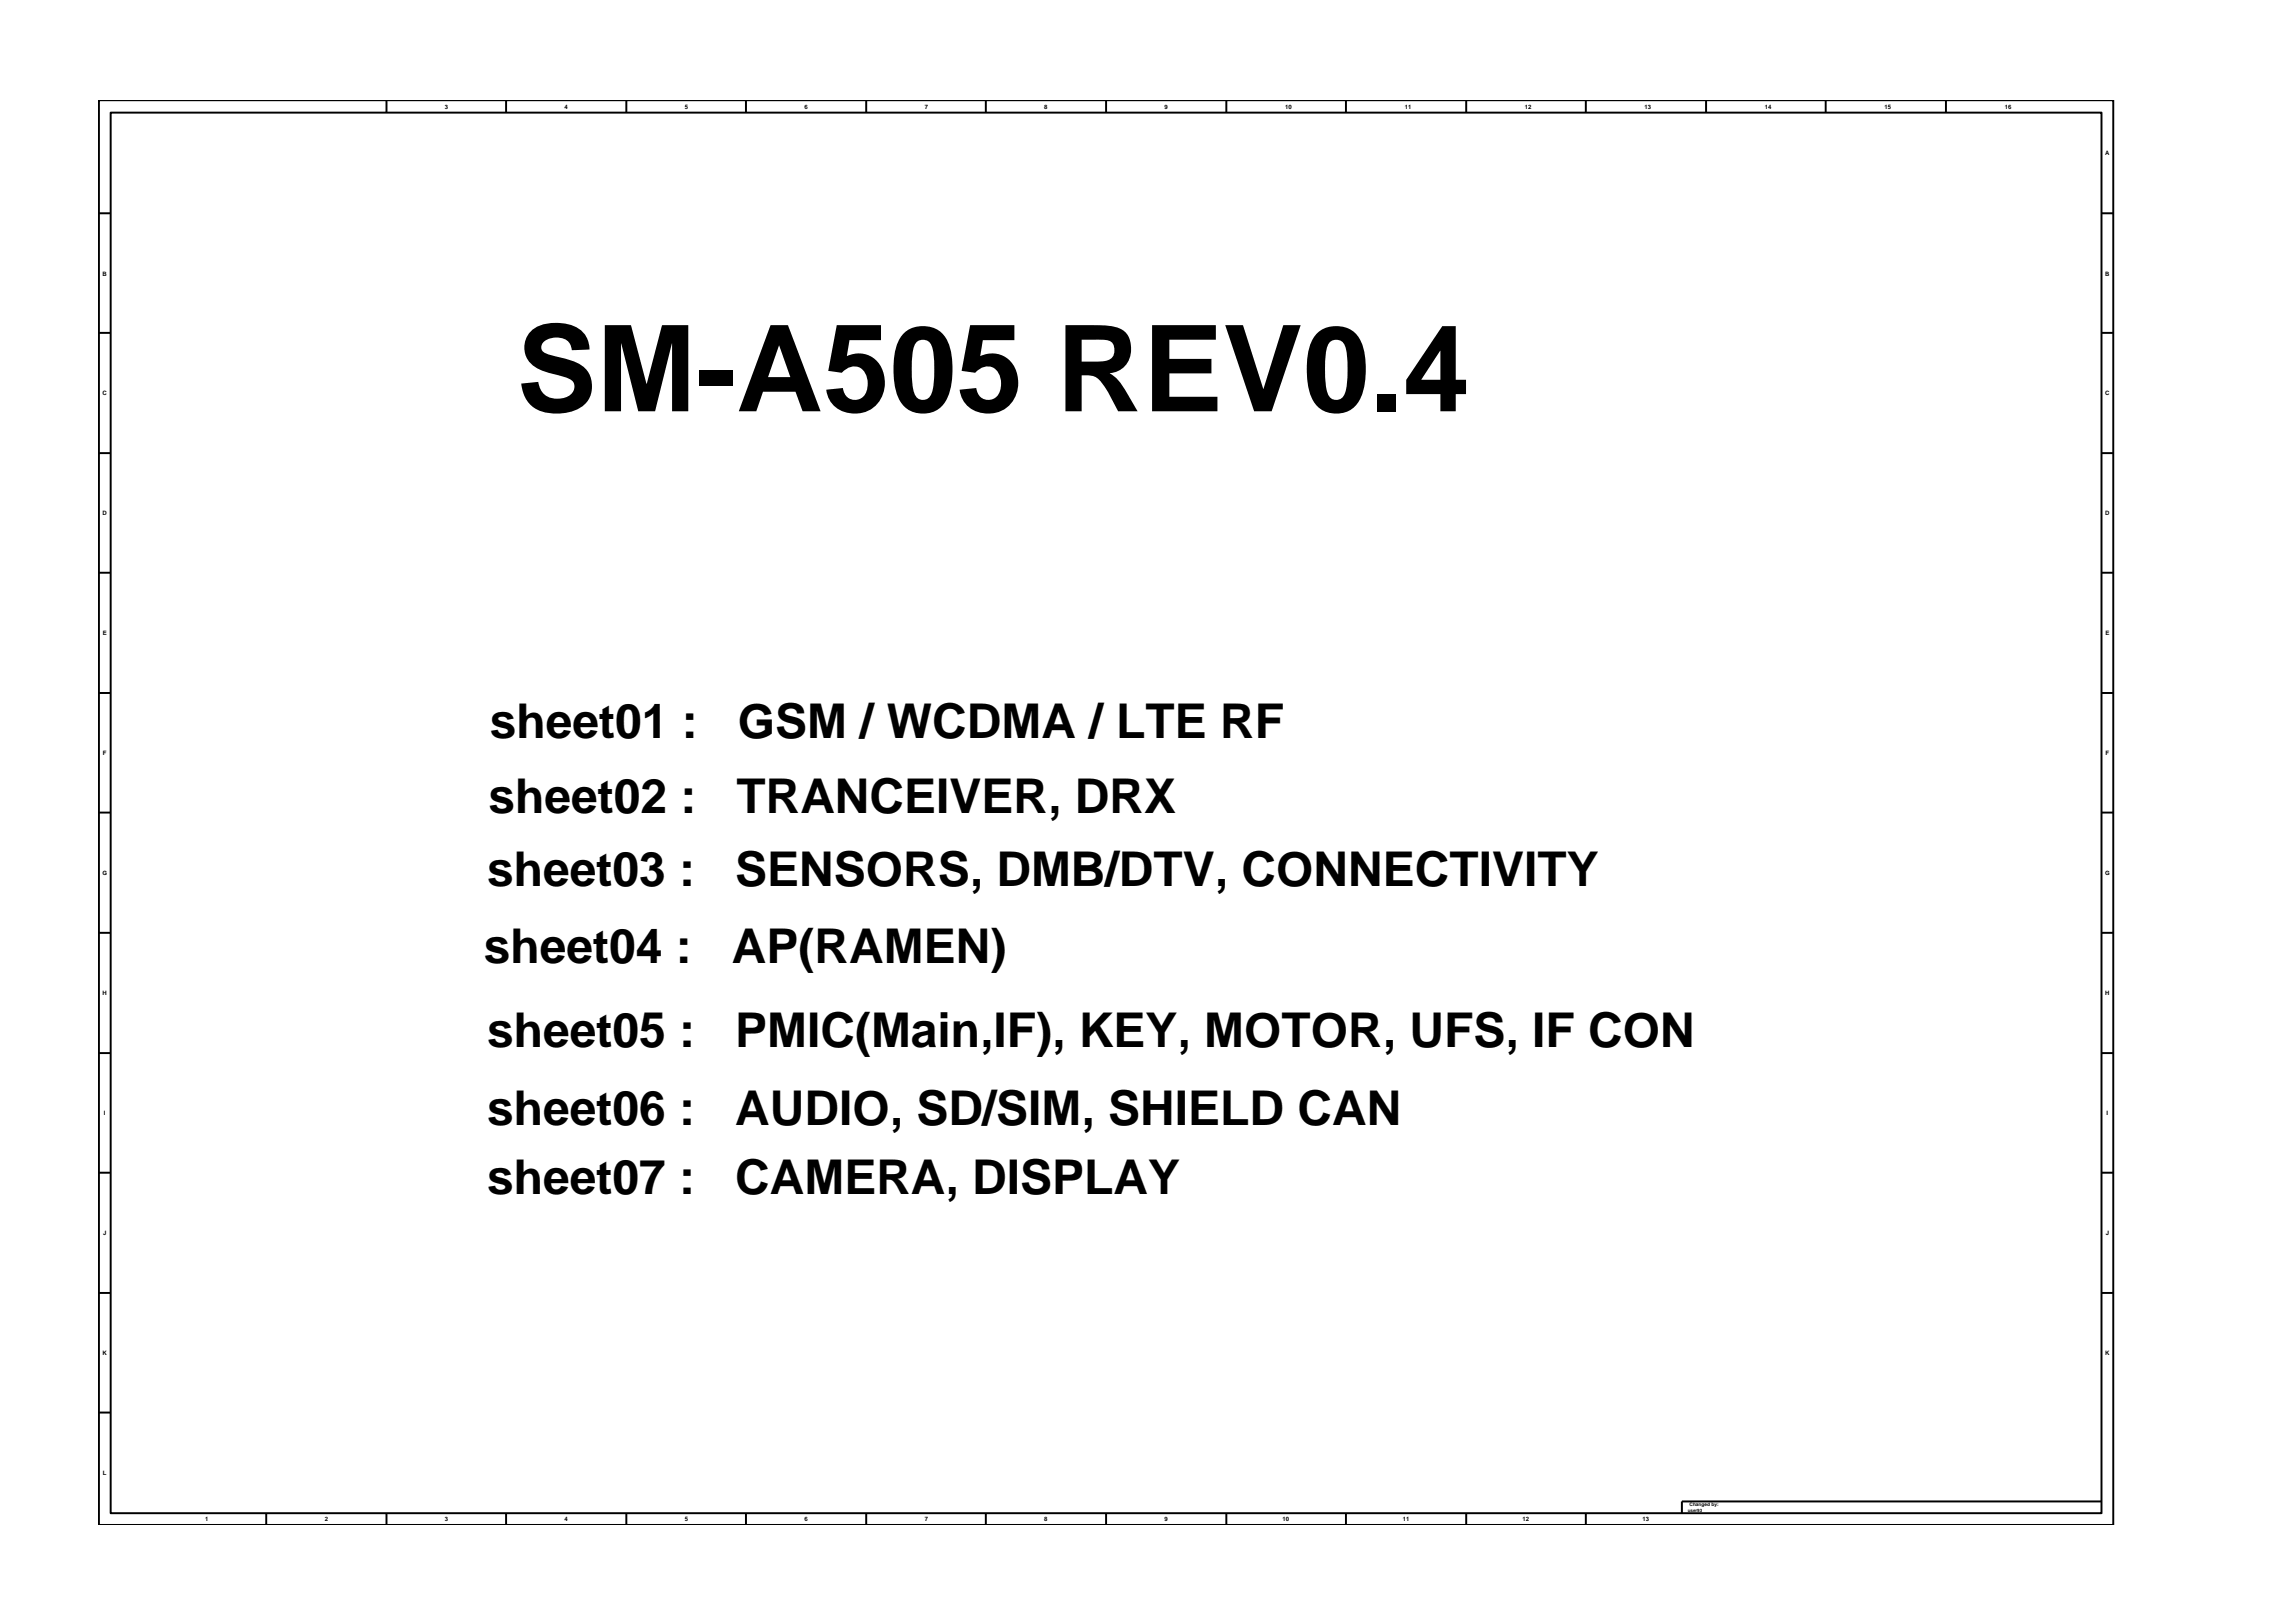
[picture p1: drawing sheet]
<svg xmlns="http://www.w3.org/2000/svg" width="297mm" height="210mm" viewBox="0 0 297 210" stroke-linecap="round" stroke-linejoin="round" font-family="sans-serif">
<defs><g id="words">
<text font-size="15.5" x="66.9" y="53.3">SM-A505 REV0.4</text>
<g font-size="6.2">
<text x="63.4" y="95.6">sheet01 :</text>
<text x="95.6" y="95.6">GSM / WCDMA / LTE RF</text>
<text x="63.3" y="105.4">sheet02 :</text>
<text x="95.4" y="105.4">TRANCEIVER, DRX</text>
<text x="63.1" y="114.8">sheet03 :</text>
<text x="95.2" y="114.8">SENSORS, DMB/DTV, CONNECTIVITY</text>
<text x="62.7" y="124.7">sheet04 :</text>
<text x="94.8" y="124.7">AP(RAMEN)</text>
<text x="63.1" y="135.7">sheet05 :</text>
<text x="95.2" y="135.7">PMIC(Main,IF), KEY, MOTOR, UFS, IF CON</text>
<text x="63.1" y="145.7">sheet06 :</text>
<text x="95.2" y="145.7">AUDIO, SD/SIM, SHIELD CAN</text>
<text x="63.1" y="154.7">sheet07 :</text>
<text x="95.2" y="154.7">CAMERA, DISPLAY</text>
</g>
<g font-size=".8">
<text x="57.6" y="14.1">3</text>
<text x="73.1" y="14.1">4</text>
<text x="88.7" y="14.1">5</text>
<text x="104.2" y="14.1">6</text>
<text x="119.8" y="14.1">7</text>
<text x="135.3" y="14.1">8</text>
<text x="150.9" y="14.1">9</text>
<text x="166.5" y="14.1">10</text>
<text x="182" y="14.1">11</text>
<text x="197.5" y="14.1">12</text>
<text x="213" y="14.1">13</text>
<text x="228.6" y="14.1">14</text>
<text x="244.1" y="14.1">15</text>
<text x="259.7" y="14.1">16</text>
<text x="272.7" y="20.1">A</text>
<text x="13.3" y="35.7">B</text>
<text x="272.7" y="35.7">B</text>
<text x="13.3" y="51.2">C</text>
<text x="272.7" y="51.2">C</text>
<text x="13.3" y="66.8">D</text>
<text x="272.7" y="66.8">D</text>
<text x="13.3" y="82.3">E</text>
<text x="272.7" y="82.3">E</text>
<text x="13.3" y="97.8">F</text>
<text x="272.8" y="97.8">F</text>
<text x="13.3" y="113.3">G</text>
<text x="272.7" y="113.3">G</text>
<text x="13.3" y="128.9">H</text>
<text x="272.7" y="128.9">H</text>
<text x="13.5" y="144.4">I</text>
<text x="272.9" y="144.4">I</text>
<text x="13.4" y="160">J</text>
<text x="272.8" y="160">J</text>
<text x="13.3" y="175.5">K</text>
<text x="272.7" y="175.5">K</text>
<text x="13.3" y="191.1">L</text>
<text x="26.6" y="197.1">1</text>
<text x="42.1" y="197.1">2</text>
<text x="57.6" y="197.1">3</text>
<text x="73.1" y="197.1">4</text>
<text x="88.7" y="197.1">5</text>
<text x="104.2" y="197.1">6</text>
<text x="119.8" y="197.1">7</text>
<text x="135.3" y="197.1">8</text>
<text x="150.9" y="197.1">9</text>
<text x="166.1" y="197.1">10</text>
<text x="181.7" y="197.1">11</text>
<text x="197.2" y="197.1">12</text>
<text x="212.8" y="197.1">13</text>
</g>
<g font-size=".6">
<text x="218.6" y="195.9">user93</text>
<text x="218.9" y="195.1">Changed by:</text>
</g>
</g></defs>
<g fill="none" stroke="#000" stroke-width=".25">
<path d="M12.8 13h261v184.6h-261zM14.3 14.6h257.9v181.4h-257.9zM50.1 13v1.6M65.6 13v1.6M81.1 13v1.6M96.6 13v1.6M112.2 13v1.6M127.7 13v1.6M143.3 13v1.6M158.9 13v1.6M174.4 13v1.6M189.9 13v1.6"/>
<path d="M205.4 13v1.6M221 13v1.6M236.5 13v1.6M252.1 13v1.6M12.8 27.6h1.5M272.2 27.6h1.6M12.8 43.1h1.5M12.8 58.7h1.5M272.2 43.1h1.6M272.2 58.7h1.6M12.8 74.2h1.5M272.2 74.2h1.6"/>
<path d="M12.8 89.8h1.5M272.2 89.8h1.6M12.8 105.3h1.5M272.2 105.3h1.6M12.8 120.8h1.5M12.8 136.4h1.5M272.2 120.8h1.6M272.2 136.4h1.6M12.8 151.9h1.5M272.2 151.9h1.6M12.8 167.5h1.5M272.2 167.5h1.6"/>
<path d="M12.8 183h1.5M34.5 196v1.6M50.1 196v1.6M65.6 196v1.6M81.1 196v1.6M96.6 196v1.6M112.2 196v1.6M127.7 196v1.6M143.3 196v1.6M158.9 196v1.6M174.4 196v1.6M189.9 196v1.6"/>
<path d="M205.4 196v1.6M272.2 194.5h-54.3v1.5"/>
</g>
<use href="#words"/>
</svg>
